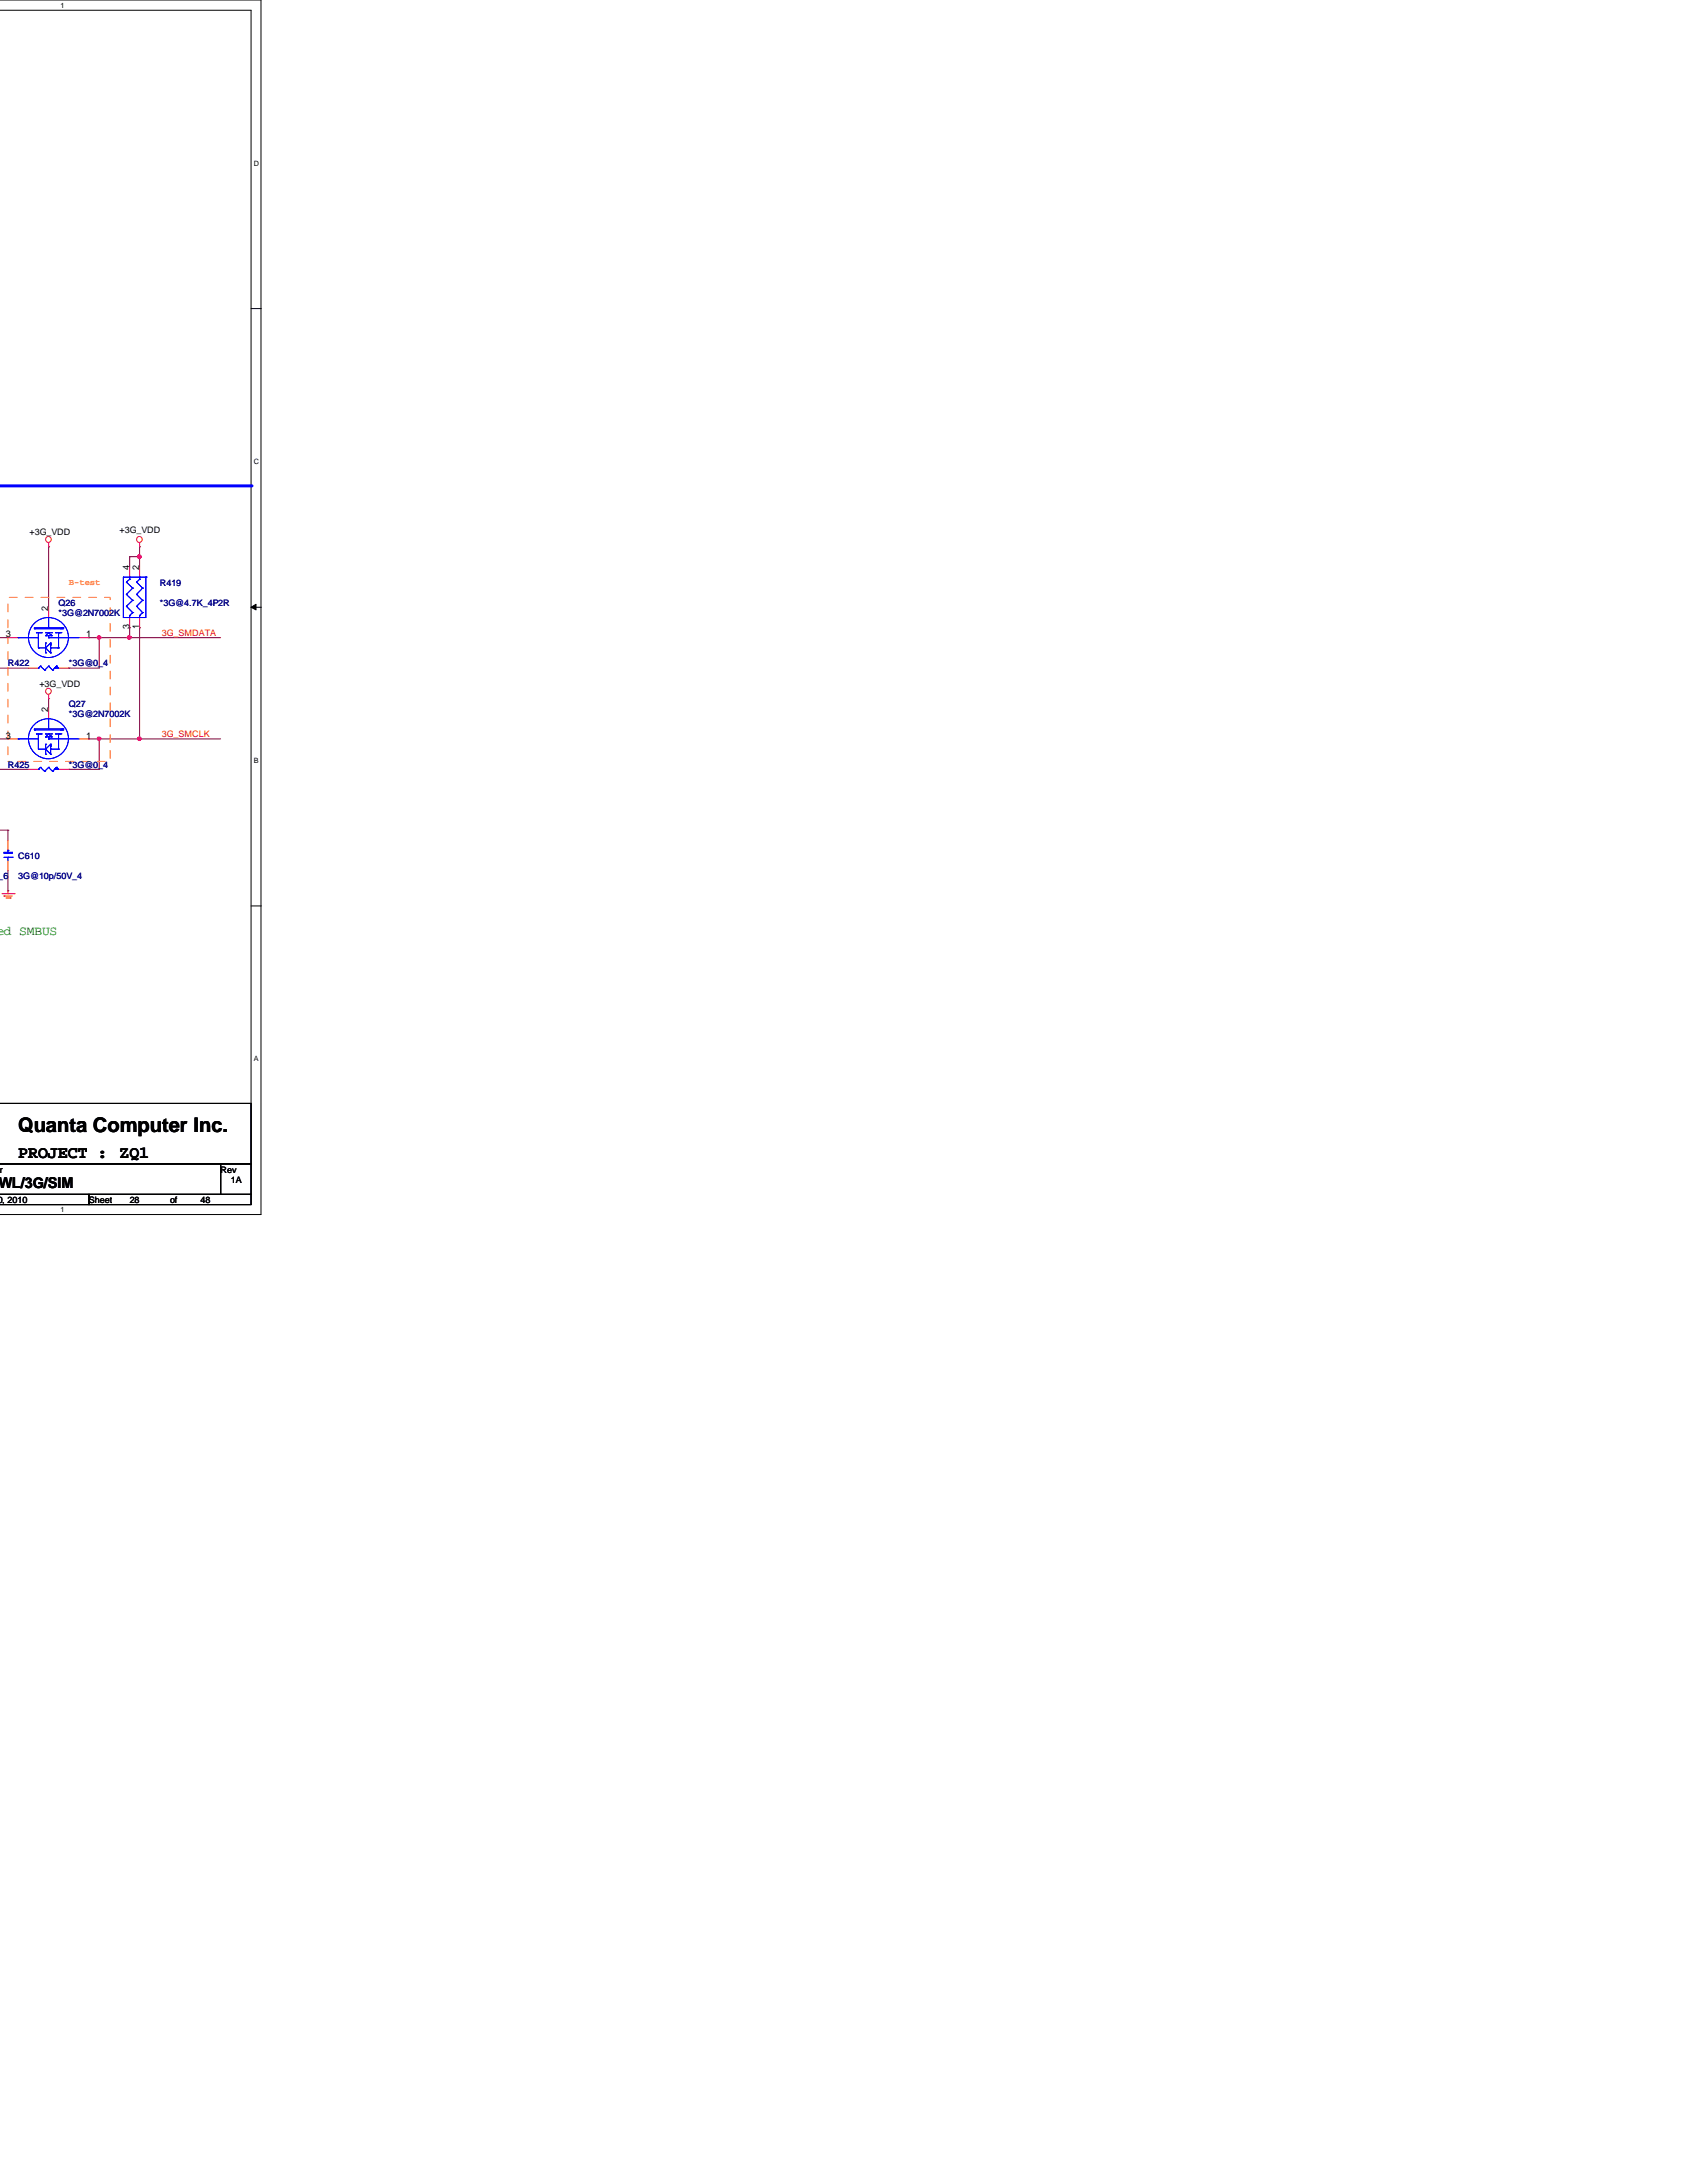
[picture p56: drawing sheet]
<svg xmlns="http://www.w3.org/2000/svg" width="216mm" height="279mm" viewBox="0 0 216 279" stroke-linecap="round" stroke-linejoin="round" font-family="sans-serif">
<defs><g id="words">
<text font-size="2.6" x="2.3" y="144.9">Quanta Computer Inc.</text>
<text font-size="2.2" x="2.3" y="148.2">PROJECT : ZQ1</text>
<text font-size="1.9" x="-.7" y="152.1">/WL/3G/SIM</text>
<text font-size="1.7" fill="#008000" x="-.5" y="119.7">ed SMBUS</text>
<g font-size="1.2">
<text x="16.6" y="73" transform="rotate(-90 16.6 73)">4</text>
<text x="17.8" y="73" transform="rotate(-90 17.8 73)">2</text>
<text x=".8" y="81.6">3</text>
<text x="6.2" y="78.1" transform="rotate(-90 6.2 78.1)">2</text>
<text x="11" y="81.6">1</text>
<text x="16.6" y="80.6" transform="rotate(-90 16.6 80.6)">3</text>
<text x="17.8" y="80.6" transform="rotate(-90 17.8 80.6)">1</text>
<text x=".8" y="94.5">3</text>
<text x="6.2" y="91.1" transform="rotate(-90 6.2 91.1)">2</text>
<text x="11" y="94.5">1</text>
</g>
<g font-size="1.1">
<text x="3.8" y="68.5">+3G_VDD</text>
<text x="15.3" y="68.2">+3G_VDD</text>
<text x="5" y="87.9">+3G_VDD</text>
<text x="-1" y="154">30, 2010</text>
<text x="-.7" y="150.1">er</text>
<text x="11.4" y="154">Sheet</text>
<text x="16.6" y="154">28</text>
<text x="21.8" y="154">of</text>
<text x="25.7" y="154">48</text>
<text x="28.2" y="150.1">Rev</text>
<text x="29.5" y="151.4">1A</text>
</g>
<g font-size="1.1" fill="#000080">
<text x="7.5" y="77.6">Q26</text>
<text x="20.4" y="75">R419</text>
<text x="20.4" y="77.6">*3G@4.7K_4P2R</text>
<text x="7.5" y="78.8">*3G@2N7002K</text>
<text x="1" y="85.3">R422</text>
<text x="8.8" y="85.3">*3G@0_4</text>
<text x="8.8" y="90.5">Q27</text>
<text x="8.8" y="91.8">*3G@2N7002K</text>
<text x="1" y="98.3">R425</text>
<text x="8.8" y="98.3">*3G@0_4</text>
<text x="-.9" y="112.5">V_6</text>
<text x="2.3" y="109.9">C610</text>
<text x="2.3" y="112.5">3G@10p/50V_4</text>
</g>
<text font-size="1.1" fill="#ff8000" x="8.8" y="74.8">B-test</text>
<g font-size="1.1" fill="#f00">
<text x="20.7" y="81.4">3G_SMDATA</text>
<text x="20.7" y="94.3">3G_SMCLK</text>
</g>
<g font-size=".9">
<text x="7.7" y="1">1</text>
<text x="32.5" y="21.2">D</text>
<text x="32.5" y="59.4">C</text>
<text x="32.5" y="97.6">B</text>
<text x="32.5" y="135.8">A</text>
<text x="7.7" y="155.2">1</text>
</g>
</g></defs>
<path d="M-.1 0h33.5v155.4h-33.4M-.1 1.3h32.2v152.9h-32.1" fill="none" stroke="#000" stroke-width=".13"/>
<g fill="#fff">
<path d="M7.7 .2h.6v1h-.6z"/>
<path d="M7.7 154.3h.6v1.1h-.6z"/>
<path d="M32.5 20.4h.6v1h-.6z"/>
<path d="M32.5 58.6h.6v1h-.6z"/>
</g>
<path d="M32.1 39.5h1.3" fill="none" stroke="#000" stroke-width=".13"/>
<path d="M32.5 96.8h.6v1h-.6z" fill="#fff"/>
<path d="M32.1 77.7l.7-.4v.8zM32.1 77.7h1.3" fill="none" stroke="#000" stroke-width=".13"/>
<path d="M32.1 77.7l.7-.4v.8z" fill="#000"/>
<path d="M32.5 135h.5v1.1h-.5z" fill="#fff"/>
<path d="M32.1 116h1.3" fill="none" stroke="#000" stroke-width=".13"/>
<path d="M17.9 70h.1M17.9 70v1.2M-.1 81.6h1.1M8.8 85.5h.1M12.7 81.6h.1M12.7 81.6v3.9h-3.9M-.1 106.3h1.1M1 114h.1M1 106.3h.1M1 106.3v1.2M1 111.4v2.6" fill="none" stroke="#800040" stroke-width=".13"/>
<path d="M12.5 81.4h.3l.1 .2-.1 .2h-.1h-.2z" fill-rule="evenodd" fill="#f0f"/>
<path d="M12.5 81.4h.3l.1 .2-.1 .2h-.1h-.2z" fill="none" stroke="#f0f" stroke-width=".13"/>
<path d="M0 85.5h3.6M8.8 98.5h.1M12.7 81.6h.1M12.7 94.6h.1M12.7 81.6h3.9M12.7 94.6v3.9h-3.9" fill="none" stroke="#800040" stroke-width=".13"/>
<path d="M12.5 94.4h.3l.1 .1-.1 .2-.1 .1-.2-.1z" fill-rule="evenodd" fill="#f0f"/>
<path d="M12.5 94.4h.3l.1 .1-.1 .2-.1 .1-.2-.1z" fill="none" stroke="#f0f" stroke-width=".13"/>
<path d="M17.9 71.2h.1M17.9 71.2v1.4M0 98.5h3.6M12.7 94.6h.1M12.7 94.6h15.5M17.9 80.3h.1M17.9 94.6h.1M17.9 80.3v14.3" fill="none" stroke="#800040" stroke-width=".13"/>
<path d="M17.7 94.4h.3l.1 .1-.1 .2-.2 .1-.1-.1z" fill-rule="evenodd" fill="#f0f"/>
<path d="M17.7 94.4h.3l.1 .1-.1 .2-.2 .1-.1-.1z" fill="none" stroke="#f0f" stroke-width=".13"/>
<path d="M16.6 71.2h.1M16.6 71.2v1.4M16.6 71.2h1.3" fill="none" stroke="#800040" stroke-width=".13"/>
<path d="M17.7 71.1l.1-.1 .2 .1v.3l-.2 .1-.1-.1z" fill-rule="evenodd" fill="#f0f"/>
<path d="M17.7 71.1l.1-.1 .2 .1v.3l-.2 .1-.1-.1z" fill="none" stroke="#f0f" stroke-width=".13"/>
<path d="M16.6 80.3h.1M16.6 81.6h.1M16.6 80.3v1.3M16.6 81.6h11.6" fill="none" stroke="#800040" stroke-width=".13"/>
<circle cx="16.6" cy="81.6" r=".25" fill="#f0f"/>
<circle cx="16.6" cy="81.6" r=".25" fill="none" stroke="#f0f" stroke-width=".13"/>
<path d="M6.2 70h.1M6.2 70v7.7M-.1 94.6h1.1M6.2 89.4h.1M6.2 89.4v1.3M11.4 94.6h.1M11.4 81.6h.1M11.4 94.6h1.3M11.4 81.6h1.3" fill="none" stroke="#800040" stroke-width=".13"/>
<g fill="none" stroke="#f00" stroke-width=".13">
<path d="M6.2 70h.1M6.2 69.5v.5M17.9 70h.1M17.9 69.5v.5M6.2 89.4h.1M6.2 88.9v.5M.3 114.4h1.5M.5 114.7h.1M.5 114.7h1.1M.8 114.9h.5M1 114.4h.1M1 114v.4"/>
<path d="M1.3 114.9h.1M1.8 114.4h.1"/>
<circle cx="6.2" cy="69" r=".38"/>
<circle cx="17.8" cy="69" r=".38"/>
<circle cx="6.2" cy="88.5" r=".38"/>
</g>
<path d="M0 141.2h32.1v7.8h-32.2h28.3v3.9h-28.2h11.4v1.3h-11.4M11.4 152.9h20.7v1.3h-20.7zM28.2 149h3.9v3.9h-3.9z" fill="none" stroke="#000" stroke-width=".13"/>
<path d="M-.1 62.2h32.2" fill="none" stroke="#00f" stroke-width=".38"/>
<circle cx="32.1" cy="62.2" r=".19" fill="#00f"/>
<path d="M1 76.5h13.1v21h-13.1z" fill="none" stroke="#ff8000" stroke-width=".13" stroke-dasharray="1 1 1 1 1 1 1 1" stroke-dashoffset="10666.7"/>
<path d="M16.6 72.6v1.3M16.6 79v1.3M17.9 72.6v1.3M17.9 79v1.3M3.6 98.5h1.3M7.5 98.5h1.3" fill="none" stroke="#f00" stroke-width=".13"/>
<g fill="none" stroke="#00f" stroke-width=".13">
<path d="M15.8 79h.1M15.8 73.9h.1M15.8 73.9v5.1M15.8 73.9h2.9M16.2 77.6h.1M16.2 76.1h.1M16.2 74.5h.1M16.2 77.6l.8 .8M16.2 76.1l.8 .7M16.2 74.5l.8 .8M16.6 78.8h.1M16.6 74.1h.1"/>
<path d="M16.6 73.9h.1M16.6 73.9v.2M16.6 78.8v.2M16.6 74.1l-.4 .4M17 78.4h.1M17 76.8h.1M17 75.3h.1M17 78.4l-.4 .4M17 76.8l-.8 .8M17 75.3l-.8 .8M17.5 77.6h.1M17.5 76.1h.1"/>
<path d="M17.5 74.5h.1M17.5 77.6l.7 .8M17.5 76.1l.7 .7M17.5 74.5l.7 .8M17.9 78.8h.1M17.9 74.1h.1M17.9 73.9h.1M17.9 73.9v.2M17.9 78.8v.2M17.9 74.1l-.4 .4M18.2 78.4h.1M18.2 76.8h.1"/>
<path d="M18.2 75.3h.1M18.2 78.4l-.3 .4M18.2 76.8l-.7 .8M18.2 75.3l-.7 .8M18.7 73.9h.1M18.7 73.9v5.1h-2.9M4.9 98.5h.1M5.2 98.2h.1M5.2 98.2l.5 .5M5.2 98.2l-.3 .3M5.7 98.7h.1M6.2 98.2h.1"/>
<path d="M6.2 98.2l.5 .5M6.2 98.2l-.5 .5M6.7 98.7h.1M7.2 98.2h.1M7.2 98.2l.3 .3M7.2 98.2l-.5 .5"/>
</g>
<path d="M7.2 98.2l.3 .3h-.5z" fill-rule="evenodd" fill="#00f"/>
<g fill="none" stroke="#00f" stroke-width=".13">
<path d="M4.9 98.5h.1M5.2 98.2h.1M5.2 98.2l.5 .5M5.2 98.2l-.3 .3M5.7 98.7h.1M6.2 98.2h.1M6.2 98.2l.5 .5M6.2 98.2l-.5 .5M6.7 98.7h.1M7.2 98.2l.3 .3h-.5zM7.2 98.2h.1M7.2 98.2l.3 .3"/>
<path d="M7.2 98.2l-.5 .5"/>
</g>
<path d="M7.2 98.2l.3 .3h-.5z" fill-rule="evenodd" fill="#00f"/>
<g fill="none" stroke="#00f" stroke-width=".13">
<path d="M6.2 79v1.3M2.3 81.6h.1M2.3 81.6h2.6M4.4 80.5h.1M4.4 80.5h3.6M4.7 81h.1M4.7 81h.6M4.9 81h.1M4.9 82.9h.1M4.9 85.5h.1M4.9 81v1.9M4.9 82.9h.9"/>
<path d="M5.2 81h.1M5.2 85.3h.1M5.2 85.3l.5 .5M5.2 85.3l-.3 .2M5.3 81h.1M5.7 85.8h.1M5.8 82.9h.1M5.8 81.4h.1M5.8 81h.1M5.8 83.6h.1M5.8 82.3h.1M5.8 82.9l.7 .7"/>
<path d="M5.8 81.4h.8M5.8 81h.8M5.8 82.3v1.3M6.2 81.6h.1M6.2 80.3h.1M6.2 81h.1M6.2 81.4h.1M6.2 85.3h.1M6.2 81.6h3.9M6.2 81.4v.2M6.2 81l.4 .4M6.2 81l-.4 .4"/>
<path d="M6.2 85.3l.5 .5M6.2 85.3l-.5 .5M6.5 82.9h.1M6.5 83.6h.1M6.5 82.4h.1M6.5 82.3h.1M6.5 82.6h.1M6.5 81.2h.1M6.5 82.9h1M6.5 82.3v1.3M6.5 82.3l-.7 .6M6.6 81.4h.1"/>
<path d="M6.6 81h.1M6.7 85.8h.1M7.1 81h.1M7.1 81h.7M7.2 98.2l.3 .3h-.5zM7.2 85.3h.1M7.2 85.3l.3 .2M7.2 85.3l-.5 .5M7.5 82.9h.1M7.5 81h.1M7.5 81v1.9M7.6 81h.1"/>
<path d="M7.8 80.5h.1M7.8 81h.1M7.9 80.3h.1M8 80.5h.1M8 80.3h.1M8 80.3h-3.6v.2M8 80.3v.2"/>
<circle cx="6.2" cy="81.6" r="2.56"/>
</g>
<path d="M6.2 77.7v1.3M1 81.6h1.3M3.6 85.5h1.3M7.5 85.5h1.3M10.1 81.6h1.3" fill="none" stroke="#f00" stroke-width=".13"/>
<path d="M7.2 85.3l.3 .2h-.5z" fill-rule="evenodd" fill="#00f"/>
<g fill="none" stroke="#00f" stroke-width=".13">
<path d="M4.9 85.5h.1M5.2 85.3h.1M5.2 85.3l.5 .5M5.2 85.3l-.3 .2M5.7 85.8h.1M6.2 85.3h.1M6.2 85.3l.5 .5M6.2 85.3l-.5 .5M6.7 85.8h.1M7.2 85.3l.3 .2h-.5zM7.2 85.3h.1M7.2 85.3l.3 .2"/>
<path d="M7.2 85.3l-.5 .5"/>
</g>
<path d="M7.2 85.3l.3 .2h-.5z" fill-rule="evenodd" fill="#00f"/>
<path d="M7.2 85.3l.3 .2h-.5zM.5 109.7h1.1M1 109.7h.1M1 108.8h.1M1 108.8v.3M1 109.7v.4M1.6 109.7h.1" fill="none" stroke="#00f" stroke-width=".13"/>
<path d="M1 107.5v1.3M1 110.1v1.3" fill="none" stroke="#f00" stroke-width=".13"/>
<path d="M.5 109.1h1.1v.1h-1.1z" fill-rule="evenodd" fill="#00f"/>
<path d="M.5 109.1h1.1v.1h-1.1zM.5 109.7h1.1M1 109.7h.1M1 108.8h.1M1 108.8v.3M1 109.7v.4M1.6 109.7h.1" fill="none" stroke="#00f" stroke-width=".13"/>
<path d="M.5 109.1h1.1v.1h-1.1z" fill-rule="evenodd" fill="#00f"/>
<g fill="none" stroke="#00f" stroke-width=".13">
<path d="M2.3 94.6h.1M2.3 94.6h2.6M4.4 93.4h.1M4.4 93.4h3.6M4.7 93.9h.1M4.7 93.9h.6M4.9 93.9h.1M4.9 95.9h.1M4.9 93.9v2M4.9 95.9h.9M5.2 93.9h.1M5.3 93.9h.1"/>
<path d="M5.8 95.9h.1M5.8 94.3h.1M5.8 93.9h.1M5.8 96.5h.1M5.8 95.3h.1M5.8 95.9l.7 .6M5.8 94.3h.8M5.8 93.9h.8M5.8 95.3v1.2M6.2 94.6h.1M6.2 93.3h.1M6.2 93.9h.1"/>
<path d="M6.2 94.3h.1M6.2 94.6h3.9M6.2 92v1.3M6.2 94.3v.3M6.2 93.9l.4 .4M6.2 93.9l-.4 .4M6.5 95.9h.1M6.5 96.5h.1M6.5 95.4h.1M6.5 95.3h.1M6.5 95.5h.1M6.5 94.2h.1"/>
<path d="M6.5 95.9h1M6.5 95.3v1.2M6.5 95.3l-.7 .6M6.6 94.3h.1M6.6 93.9h.1M7.1 93.9h.1M7.1 93.9h.7M7.5 95.9h.1M7.5 93.9h.1M7.5 93.9v2M7.6 93.9h.1M7.8 93.4h.1"/>
<path d="M7.8 93.9h.1M7.9 93.3h.1M8 93.4h.1M8 93.3h.1M8 93.3h-3.6v.1M8 93.3v.1M.5 109.1h1.1v.1h-1.1z"/>
<circle cx="6.2" cy="94.5" r="2.56"/>
</g>
<path d="M1 94.6h1.3M6.2 90.7v1.3M10.1 94.6h1.3" fill="none" stroke="#f00" stroke-width=".13"/>
<path d="M12.5 81.4h.3l.1 .2-.1 .2h-.1h-.2z" fill-rule="evenodd" fill="#f0f"/>
<path d="M12.5 81.4h.3l.1 .2-.1 .2h-.1h-.2z" fill="none" stroke="#f0f" stroke-width=".13"/>
<path d="M12.5 94.4h.3l.1 .1-.1 .2-.1 .1-.2-.1z" fill-rule="evenodd" fill="#f0f"/>
<path d="M12.5 94.4h.3l.1 .1-.1 .2-.1 .1-.2-.1z" fill="none" stroke="#f0f" stroke-width=".13"/>
<path d="M17.7 94.4h.3l.1 .1-.1 .2-.2 .1-.1-.1z" fill-rule="evenodd" fill="#f0f"/>
<path d="M17.7 94.4h.3l.1 .1-.1 .2-.2 .1-.1-.1z" fill="none" stroke="#f0f" stroke-width=".13"/>
<path d="M17.7 71.1l.1-.1 .2 .1v.3l-.2 .1-.1-.1z" fill-rule="evenodd" fill="#f0f"/>
<path d="M17.7 71.1l.1-.1 .2 .1v.3l-.2 .1-.1-.1z" fill="none" stroke="#f0f" stroke-width=".13"/>
<circle cx="16.6" cy="81.6" r=".25" fill="#f0f"/>
<circle cx="16.6" cy="81.6" r=".25" fill="none" stroke="#f0f" stroke-width=".13"/>
<use href="#words"/>
</svg>
